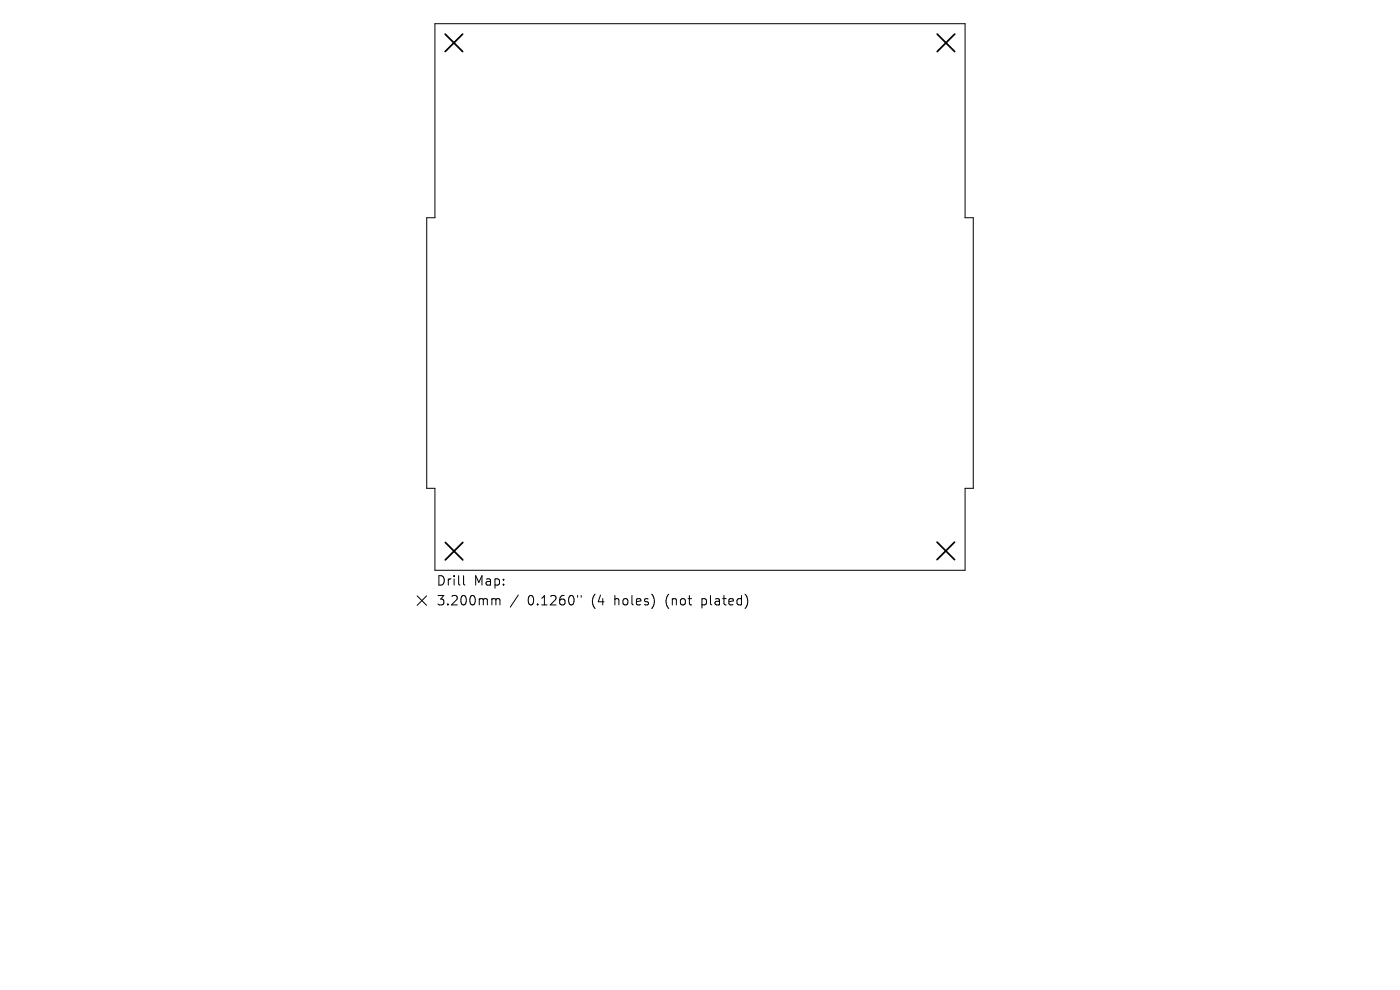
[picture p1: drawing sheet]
<svg xmlns="http://www.w3.org/2000/svg" width="297mm" height="210mm" viewBox="0 0 297 210" stroke-linecap="round" stroke-linejoin="round" font-family="sans-serif">
<defs><g id="words">
<g font-size="2.8">
<text x="92.5" y="124.5">Drill</text>
<text x="100.5" y="124.5">Map:</text>
<text x="92.5" y="128.7">3.200mm</text>
<text x="111.9" y="128.7">0.1260&quot;</text>
<text x="125.7" y="128.7">(4</text>
<text x="130.6" y="128.7">holes)</text>
<text x="141.7" y="128.7">(not</text>
<text x="149.5" y="128.7">plated)</text>
</g>
</g></defs>
<path d="M92.3 5h112.4v41.2h1.8v57.4h-1.8v17.4h-112.4v-17.4h-1.8v-57.4h1.8zM88.5 126.4l2 2M90.5 126.4l-2 2M98.3 122.1v1.7l.3 .3M104.6 127l.5 .1 .1 .2M105.2 127.3l.3-.3 .5 .1 .1 1.2M105.2 127.3v1M110 126.2l-1.8 2.6M122.5 126.3v.4M123.3 126.3v.4" fill="none" stroke="#000" stroke-width=".21"/>
<path d="M94.4 7.2l3.7 3.7M98.1 7.2l-3.7 3.7M198.8 7.2l3.7 3.7M202.5 7.2l-3.7 3.7M94.5 115.1l3.7 3.7M98.2 115.1l-3.7 3.7M198.8 115l3.7 3.7M202.5 115l-3.7 3.7" fill="none" stroke="#000" stroke-width=".37"/>
<use href="#words"/>
</svg>
